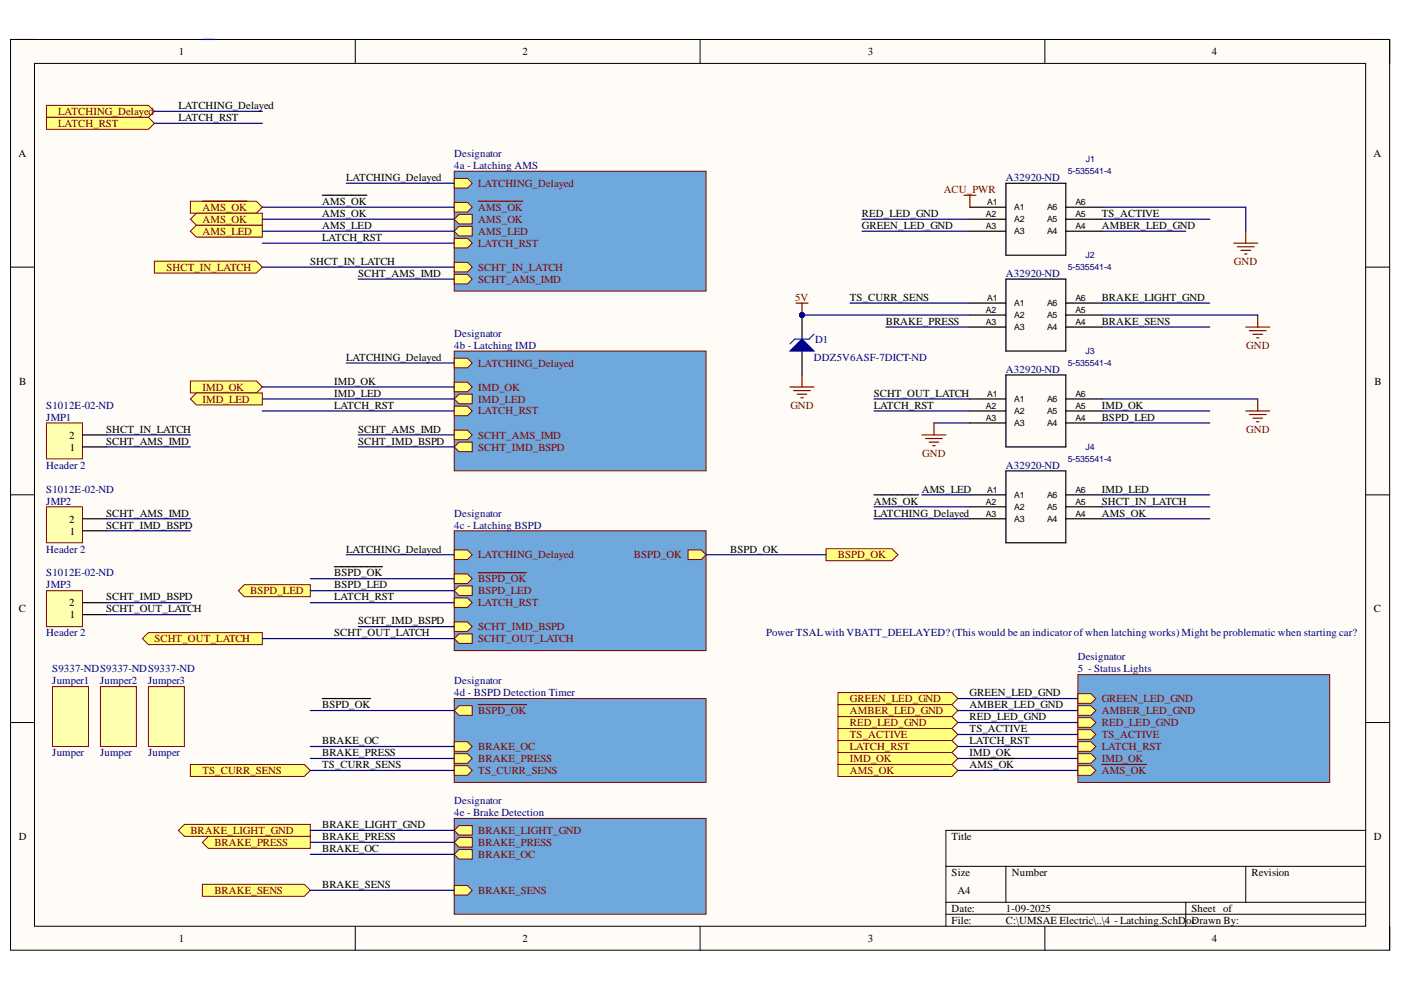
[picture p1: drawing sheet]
<svg xmlns="http://www.w3.org/2000/svg" width="297mm" height="210mm" viewBox="0 0 297 210" stroke-linecap="round" stroke-linejoin="round" font-family="sans-serif">
<defs><g id="words">
<g font-size="2.3">
<text x="37.9" y="11.7">1</text>
<text x="110.8" y="11.7">2</text>
<text x="184" y="11.7">3</text>
<text x="257" y="11.7">4</text>
<text x="37.8" y="23.1">LATCHING_Delayed</text>
<text x="37.8" y="25.6">LATCH_RST</text>
<text x="3.9" y="33.3">A</text>
<text x="291.2" y="33.3">A</text>
<text x="73.4" y="38.4">LATCHING_Delayed</text>
<text x="68.3" y="43.5">AMS_OK</text>
<text x="68.3" y="46">AMS_OK</text>
<text x="182.7" y="46">RED_LED_GND</text>
<text x="233.6" y="46">TS_ACTIVE</text>
<text x="68.3" y="48.6">AMS_LED</text>
<text x="68.3" y="51.1">LATCH_RST</text>
<text x="182.7" y="48.6">GREEN_LED_GND</text>
<text x="233.6" y="48.6">AMBER_LED_GND</text>
<text x="65.8" y="56.2">SHCT_IN_LATCH</text>
<text x="75.9" y="58.7">SCHT_AMS_IMD</text>
<text x="180.2" y="63.8">TS_CURR_SENS</text>
<text x="233.6" y="63.8">BRAKE_LIGHT_GND</text>
<text x="187.8" y="68.9">BRAKE_PRESS</text>
<text x="233.6" y="68.9">BRAKE_SENS</text>
<text x="73.4" y="76.5">LATCHING_Delayed</text>
<text x="4.1" y="81.5">B</text>
<text x="70.8" y="81.5">IMD_OK</text>
<text x="291.4" y="81.5">B</text>
<text x="70.8" y="86.6">LATCH_RST</text>
<text x="70.8" y="84.1">IMD_LED</text>
<text x="185.3" y="84.1">SCHT_OUT_LATCH</text>
<text x="185.3" y="86.6">LATCH_RST</text>
<text x="233.6" y="89.2">BSPD_LED</text>
<text x="233.6" y="86.6">IMD_OK</text>
<text x="14.6" y="93">2</text>
<text x="14.8" y="95.6">1</text>
<text x="22.5" y="91.8">SHCT_IN_LATCH</text>
<text x="22.5" y="94.3">SCHT_AMS_IMD</text>
<text x="75.9" y="94.3">SCHT_IMD_BSPD</text>
<text x="75.9" y="91.8">SCHT_AMS_IMD</text>
<text x="185.3" y="107">AMS_OK</text>
<text x="195.4" y="104.5">AMS_LED</text>
<text x="233.6" y="107">SHCT_IN_LATCH</text>
<text x="233.6" y="104.5">IMD_LED</text>
<text x="14.6" y="110.8">2</text>
<text x="14.8" y="113.3">1</text>
<text x="22.5" y="109.5">SCHT_AMS_IMD</text>
<text x="22.5" y="112.1">SCHT_IMD_BSPD</text>
<text x="185.3" y="109.5">LATCHING_Delayed</text>
<text x="233.6" y="109.5">AMS_OK</text>
<text x="73.4" y="117.1">LATCHING_Delayed</text>
<text x="154.8" y="117.1">BSPD_OK</text>
<text x="70.8" y="122.2">BSPD_OK</text>
<text x="70.8" y="124.8">BSPD_LED</text>
<text x="4" y="129.8">C</text>
<text x="14.6" y="128.6">2</text>
<text x="14.8" y="131.1">1</text>
<text x="22.5" y="127.3">SCHT_IMD_BSPD</text>
<text x="22.5" y="129.8">SCHT_OUT_LATCH</text>
<text x="70.8" y="127.3">LATCH_RST</text>
<text x="291.3" y="129.8">C</text>
<text x="70.8" y="134.9">SCHT_OUT_LATCH</text>
<text x="75.9" y="132.4">SCHT_IMD_BSPD</text>
<text x="205.6" y="147.6">GREEN_LED_GND</text>
<text x="68.3" y="150.2">BSPD_OK</text>
<text x="205.6" y="155.3">TS_ACTIVE</text>
<text x="205.6" y="152.7">RED_LED_GND</text>
<text x="205.6" y="150.2">AMBER_LED_GND</text>
<text x="68.3" y="157.8">BRAKE_OC</text>
<text x="68.3" y="160.4">BRAKE_PRESS</text>
<text x="205.6" y="157.8">LATCH_RST</text>
<text x="205.6" y="160.4">IMD_OK</text>
<text x="68.3" y="162.9">TS_CURR_SENS</text>
<text x="205.6" y="162.9">AMS_OK</text>
<text x="4" y="178.1">D</text>
<text x="68.3" y="175.6">BRAKE_LIGHT_GND</text>
<text x="68.3" y="178.1">BRAKE_PRESS</text>
<text x="201.8" y="178.1">Title</text>
<text x="291.3" y="178.1">D</text>
<text x="68.3" y="180.7">BRAKE_OC</text>
<text x="201.8" y="185.7">Size</text>
<text x="214.5" y="185.7">Number</text>
<text x="265.3" y="185.7">Revision</text>
<text x="68.3" y="188.3">BRAKE_SENS</text>
<text x="203" y="189.5">A4</text>
<text x="201.8" y="193.3">Date:</text>
<text x="201.8" y="195.9">File:</text>
<text x="213.3" y="193.3">1-09-2025</text>
<text x="213.3" y="195.9">C:\UMSAE Electric\..\4 - Latching.SchD</text>
<text x="251.5" y="195.9">oDrawn By:</text>
<text x="252.6" y="193.3">Sheet of</text>
<text x="252.7" y="195.9">c</text>
<text x="37.9" y="199.7">1</text>
<text x="110.8" y="199.7">2</text>
<text x="184" y="199.7">3</text>
<text x="257" y="199.7">4</text>
</g>
<g font-size="2.3" fill="#800000">
<text x="12.4" y="24.4">LATCHING_Delayed</text>
<text x="12.4" y="26.9">LATCH_RST</text>
<text x="101.4" y="39.7">LATCHING_Delayed</text>
<text x="200.1" y="40.9">ACU_PWR</text>
<text x="42.9" y="44.7">AMS_OK</text>
<text x="42.9" y="47.3">AMS_OK</text>
<text x="101.4" y="44.7">AMS_OK</text>
<text x="101.4" y="47.3">AMS_OK</text>
<text x="42.9" y="49.8">AMS_LED</text>
<text x="101.4" y="49.8">AMS_LED</text>
<text x="101.4" y="52.4">LATCH_RST</text>
<text x="35.3" y="57.4">SHCT_IN_LATCH</text>
<text x="101.4" y="57.4">SCHT_IN_LATCH</text>
<text x="101.4" y="60">SCHT_AMS_IMD</text>
<text x="261.6" y="56.2">GND</text>
<text x="168.6" y="63.8">5V</text>
<text x="101.4" y="77.7">LATCHING_Delayed</text>
<text x="264.2" y="73.9">GND</text>
<text x="42.9" y="82.8">IMD_OK</text>
<text x="101.4" y="82.8">IMD_OK</text>
<text x="42.9" y="85.3">IMD_LED</text>
<text x="101.4" y="85.3">IMD_LED</text>
<text x="101.4" y="87.9">LATCH_RST</text>
<text x="167.6" y="86.6">GND</text>
<text x="101.4" y="93">SCHT_AMS_IMD</text>
<text x="101.4" y="95.6">SCHT_IMD_BSPD</text>
<text x="264.2" y="91.8">GND</text>
<text x="195.5" y="96.8">GND</text>
<text x="101.4" y="118.4">LATCHING_Delayed</text>
<text x="134.4" y="118.4">BSPD_OK</text>
<text x="177.6" y="118.4">BSPD_OK</text>
<text x="101.4" y="123.5">BSPD_OK</text>
<text x="53.1" y="126">BSPD_LED</text>
<text x="101.4" y="126">BSPD_LED</text>
<text x="101.4" y="128.6">LATCH_RST</text>
<text x="32.8" y="136.2">SCHT_OUT_LATCH</text>
<text x="101.4" y="133.6">SCHT_IMD_BSPD</text>
<text x="101.4" y="136.2">SCHT_OUT_LATCH</text>
<text x="180.2" y="148.9">GREEN_LED_GND</text>
<text x="233.6" y="148.9">GREEN_LED_GND</text>
<text x="101.4" y="151.5">BSPD_OK</text>
<text x="180.2" y="154">RED_LED_GND</text>
<text x="180.2" y="151.5">AMBER_LED_GND</text>
<text x="233.6" y="154">RED_LED_GND</text>
<text x="233.6" y="151.5">AMBER_LED_GND</text>
<text x="101.4" y="161.6">BRAKE_PRESS</text>
<text x="101.4" y="159.1">BRAKE_OC</text>
<text x="180.2" y="159.1">LATCH_RST</text>
<text x="180.2" y="156.6">TS_ACTIVE</text>
<text x="180.2" y="161.6">IMD_OK</text>
<text x="233.6" y="156.6">TS_ACTIVE</text>
<text x="233.6" y="159.1">LATCH_RST</text>
<text x="233.6" y="161.6">IMD_OK</text>
<text x="42.9" y="164.2">TS_CURR_SENS</text>
<text x="101.4" y="164.2">TS_CURR_SENS</text>
<text x="180.2" y="164.2">AMS_OK</text>
<text x="233.6" y="164.2">AMS_OK</text>
<text x="40.4" y="176.9">BRAKE_LIGHT_GND</text>
<text x="45.4" y="179.4">BRAKE_PRESS</text>
<text x="101.4" y="176.9">BRAKE_LIGHT_GND</text>
<text x="101.4" y="179.4">BRAKE_PRESS</text>
<text x="101.4" y="181.9">BRAKE_OC</text>
<text x="45.4" y="189.5">BRAKE_SENS</text>
<text x="101.4" y="189.5">BRAKE_SENS</text>
</g>
<g font-size="2.3" fill="#000080">
<text x="96.3" y="33.3">Designator</text>
<text x="96.3" y="35.9">4a - Latching AMS</text>
<text x="213.3" y="38.4">A32920-ND</text>
<text x="213.3" y="58.7">A32920-ND</text>
<text x="96.3" y="71.4">Designator</text>
<text x="96.3" y="73.9">4b - Latching IMD</text>
<text x="172.6" y="76.5">DDZ5V6ASF-7DICT-ND</text>
<text x="172.8" y="72.7">D1</text>
<text x="213.3" y="79">A32920-ND</text>
<text x="9.8" y="86.6">S1012E-02-ND</text>
<text x="9.8" y="89.2">JMP1</text>
<text x="9.8" y="99.4">Header 2</text>
<text x="213.3" y="99.4">A32920-ND</text>
<text x="9.8" y="104.5">S1012E-02-ND</text>
<text x="9.8" y="107">JMP2</text>
<text x="96.3" y="109.5">Designator</text>
<text x="96.3" y="112.1">4c - Latching BSPD</text>
<text x="9.8" y="117.1">Header 2</text>
<text x="9.8" y="122.2">S1012E-02-ND</text>
<text x="9.8" y="124.8">JMP3</text>
<text x="9.8" y="134.9">Header 2</text>
<text x="162.4" y="134.9">Power TSALwith VBATT_DEELAYED? (This would be an indicator ofwhen latching works) Might be problematic when starting car?</text>
<text x="11.1" y="142.5">S9337-NDS9337-NDS9337-ND</text>
<text x="228.5" y="140">Designator</text>
<text x="228.5" y="142.5">5 - Status Lights</text>
<text x="11.1" y="145.1">Jumper1</text>
<text x="21.2" y="145.1">Jumper2</text>
<text x="31.4" y="145.1">Jumper3</text>
<text x="96.3" y="145.1">Designator</text>
<text x="96.3" y="147.6">4d - BSPD Detection Timer</text>
<text x="11.1" y="160.4">Jumper</text>
<text x="21.2" y="160.4">Jumper</text>
<text x="31.4" y="160.4">Jumper</text>
<text x="96.3" y="170.5">Designator</text>
<text x="96.3" y="173">4e - Brake Detection</text>
</g>
<g font-size="1.9" fill="#000080">
<text x="230.2" y="34.4">J1</text>
<text x="226.4" y="37">5-535541-4</text>
<text x="226.4" y="57.3">5-535541-4</text>
<text x="230.1" y="54.7">J2</text>
<text x="226.4" y="77.6">5-535541-4</text>
<text x="230.1" y="75.1">J3</text>
<text x="230.1" y="95.4">J4</text>
<text x="226.4" y="97.9">5-535541-4</text>
</g>
<g font-size="1.9">
<text x="209" y="46.1">A2</text>
<text x="209.3" y="43.6">A1</text>
<text x="215.1" y="47.1">A2</text>
<text x="215.1" y="44.6">A1</text>
<text x="222" y="44.6">A6</text>
<text x="222" y="47.1">A5</text>
<text x="228" y="43.6">A6</text>
<text x="228" y="46.1">A5</text>
<text x="209" y="48.6">A3</text>
<text x="215.1" y="49.7">A3</text>
<text x="222" y="49.7">A4</text>
<text x="228" y="48.6">A4</text>
<text x="209.3" y="63.9">A1</text>
<text x="215.1" y="64.9">A1</text>
<text x="222" y="64.9">A6</text>
<text x="228" y="63.9">A6</text>
<text x="209" y="68.9">A3</text>
<text x="209" y="66.4">A2</text>
<text x="215.1" y="70">A3</text>
<text x="215.1" y="67.4">A2</text>
<text x="222" y="67.4">A5</text>
<text x="222" y="70">A4</text>
<text x="228" y="66.4">A5</text>
<text x="228" y="68.9">A4</text>
<text x="209" y="89.3">A3</text>
<text x="209" y="86.8">A2</text>
<text x="209.3" y="84.2">A1</text>
<text x="215.1" y="87.8">A2</text>
<text x="215.1" y="85.3">A1</text>
<text x="222" y="85.3">A6</text>
<text x="222" y="87.8">A5</text>
<text x="228" y="84.2">A6</text>
<text x="228" y="86.8">A5</text>
<text x="228" y="89.3">A4</text>
<text x="215.1" y="90.3">A3</text>
<text x="222" y="90.3">A4</text>
<text x="209" y="107.1">A2</text>
<text x="209.3" y="104.5">A1</text>
<text x="215.1" y="105.6">A1</text>
<text x="222" y="105.6">A6</text>
<text x="228" y="104.5">A6</text>
<text x="228" y="107.1">A5</text>
<text x="209" y="109.6">A3</text>
<text x="215.1" y="110.6">A3</text>
<text x="215.1" y="108.1">A2</text>
<text x="222" y="108.1">A5</text>
<text x="222" y="110.6">A4</text>
<text x="228" y="109.6">A4</text>
</g>
</g></defs>
<path d="M2.2 8.4h292.4v193.1h-292.4z" fill-rule="evenodd" fill="#fffcf8"/>
<path d="M2.2 8.4h292.4v193.1h-292.4z" fill="none" stroke="#000" stroke-width=".21"/>
<path d="M7.3 13.4h282.2v183h-282.2z" fill-rule="evenodd" fill="#fffcf8"/>
<g fill="none" stroke="#000" stroke-width=".21">
<path d="M2.2 8.4h5.1M7.3 13.4h282.2v183h-282.2zM75.3 8.4v5M148.4 8.4v5M221.5 8.4v5M289.5 8.4h5.1v5M2.2 56.6h5.1M289.5 56.6h5.1M2.2 104.9h5.1M289.5 104.9h5.1M2.2 153.2h5.1M289.5 153.2h5.1"/>
<path d="M289.5 176.1h-88.9v20.3M75.3 196.4v5.1M148.4 196.4v5.1M200.6 183.7h88.9M200.6 191.3h88.9M200.6 193.8h88.9M213.3 183.7v7.6M221.5 196.4v5.1M251.4 191.3v5.1M264.1 183.7v7.6M294.6 196.4v5.1"/>
</g>
<path d="M41.6 47.7h14v2.6h-14l-1.2-1.3z" fill-rule="evenodd" fill="#ffff80"/>
<path d="M41.6 47.7h14v2.6h-14l-1.2-1.3z" fill="none" stroke="#800000" stroke-width=".21"/>
<path d="M9.9 22.3h21.6l1.2 1.3-1.2 1.3h-21.6z" fill-rule="evenodd" fill="#ffff80"/>
<path d="M9.9 22.3h21.6l1.2 1.3-1.2 1.3h-21.6z" fill="none" stroke="#800000" stroke-width=".21"/>
<path d="M32.7 55.4h21.7l1.2 1.2-1.2 1.3h-21.7z" fill-rule="evenodd" fill="#ffff80"/>
<path d="M32.7 55.4h21.7l1.2 1.2-1.2 1.3h-21.7z" fill="none" stroke="#800000" stroke-width=".21"/>
<path d="M30.2 135.4l1.3-1.3h24.1v2.6h-24.1z" fill-rule="evenodd" fill="#ffff80"/>
<path d="M30.2 135.4l1.3-1.3h24.1v2.6h-24.1z" fill="none" stroke="#800000" stroke-width=".21"/>
<path d="M96.3 74.4h53.4v25.4h-53.4z" fill-rule="evenodd" fill="#6fa8dc"/>
<path d="M96.3 74.4h53.4v25.4h-53.4z" fill="none" stroke="#800000" stroke-width=".21"/>
<path d="M96.3 75.9h2.8l1 1.1-1 1h-2.8z" fill-rule="evenodd" fill="#ffff80"/>
<path d="M96.3 75.9h2.8l1 1.1-1 1h-2.8z" fill="none" stroke="#800000" stroke-width=".21"/>
<path d="M96.3 84.6l1-1h2.8v2h-2.8z" fill-rule="evenodd" fill="#ffff80"/>
<path d="M96.3 84.6l1-1h2.8v2h-2.8z" fill="none" stroke="#800000" stroke-width=".21"/>
<path d="M96.3 86.1h2.8l1 1-1 1h-2.8z" fill-rule="evenodd" fill="#ffff80"/>
<path d="M96.3 86.1h2.8l1 1-1 1h-2.8z" fill="none" stroke="#800000" stroke-width=".21"/>
<path d="M96.3 91.2h2.8l1 1-1 1h-2.8z" fill-rule="evenodd" fill="#ffff80"/>
<path d="M96.3 91.2h2.8l1 1-1 1h-2.8z" fill="none" stroke="#800000" stroke-width=".21"/>
<path d="M96.3 94.8l1-1.1h2.8v2.1h-2.8z" fill-rule="evenodd" fill="#ffff80"/>
<path d="M96.3 94.8l1-1.1h2.8v2.1h-2.8z" fill="none" stroke="#800000" stroke-width=".21"/>
<path d="M96.3 81h2.8l1 1-1 1.1h-2.8z" fill-rule="evenodd" fill="#ffff80"/>
<path d="M96.3 81h2.8l1 1-1 1.1h-2.8z" fill="none" stroke="#800000" stroke-width=".21"/>
<path d="M96.3 112.5h53.4v25.4h-53.4z" fill-rule="evenodd" fill="#6fa8dc"/>
<path d="M96.3 112.5h53.4v25.4h-53.4z" fill="none" stroke="#800000" stroke-width=".21"/>
<path d="M96.3 116.6h2.8l1 1-1 1h-2.8z" fill-rule="evenodd" fill="#ffff80"/>
<path d="M96.3 116.6h2.8l1 1-1 1h-2.8z" fill="none" stroke="#800000" stroke-width=".21"/>
<path d="M96.3 125.2l1-1h2.8v2.1h-2.8z" fill-rule="evenodd" fill="#ffff80"/>
<path d="M96.3 125.2l1-1h2.8v2.1h-2.8z" fill="none" stroke="#800000" stroke-width=".21"/>
<path d="M96.3 126.8h2.8l1 1-1 1h-2.8z" fill-rule="evenodd" fill="#ffff80"/>
<path d="M96.3 126.8h2.8l1 1-1 1h-2.8z" fill="none" stroke="#800000" stroke-width=".21"/>
<path d="M96.3 131.8h2.8l1 1.1-1 1h-2.8z" fill-rule="evenodd" fill="#ffff80"/>
<path d="M96.3 131.8h2.8l1 1.1-1 1h-2.8z" fill="none" stroke="#800000" stroke-width=".21"/>
<path d="M96.3 135.4l1-1h2.8v2h-2.8z" fill-rule="evenodd" fill="#ffff80"/>
<path d="M96.3 135.4l1-1h2.8v2h-2.8z" fill="none" stroke="#800000" stroke-width=".21"/>
<path d="M96.3 121.7h2.8l1 1-1 1h-2.8z" fill-rule="evenodd" fill="#ffff80"/>
<path d="M96.3 121.7h2.8l1 1-1 1h-2.8z" fill="none" stroke="#800000" stroke-width=".21"/>
<path d="M101.4 121.4h10.2" fill="none" stroke="#800000" stroke-width=".25"/>
<path d="M145.9 116.6h2.8l1 1-1 1h-2.8z" fill-rule="evenodd" fill="#ffff80"/>
<path d="M145.9 116.6h2.8l1 1-1 1h-2.8z" fill="none" stroke="#800000" stroke-width=".21"/>
<path d="M40.4 80.8h14l1.2 1.2-1.2 1.3h-14z" fill-rule="evenodd" fill="#ffff80"/>
<path d="M40.4 80.8h14l1.2 1.2-1.2 1.3h-14z" fill="none" stroke="#800000" stroke-width=".21"/>
<path d="M40.4 42.7h14l1.2 1.2-1.2 1.3h-14z" fill-rule="evenodd" fill="#ffff80"/>
<path d="M40.4 42.7h14l1.2 1.2-1.2 1.3h-14z" fill="none" stroke="#800000" stroke-width=".21"/>
<path d="M42.9 42.7h9.5" fill="none" stroke="#800000" stroke-width=".25"/>
<path d="M68.3 41.4h9.5M70.9 120.2h10.2" fill="none" stroke="#000" stroke-width=".25"/>
<path d="M96.3 36.3h53.4v25.4h-53.4z" fill-rule="evenodd" fill="#6fa8dc"/>
<path d="M96.3 36.3h53.4v25.4h-53.4z" fill="none" stroke="#800000" stroke-width=".21"/>
<path d="M96.3 37.8h2.8l1 1.1-1 1h-2.8z" fill-rule="evenodd" fill="#ffff80"/>
<path d="M96.3 37.8h2.8l1 1.1-1 1h-2.8z" fill="none" stroke="#800000" stroke-width=".21"/>
<path d="M96.3 42.9h2.8l1 1-1 1.1h-2.8z" fill-rule="evenodd" fill="#ffff80"/>
<path d="M96.3 42.9h2.8l1 1-1 1.1h-2.8z" fill="none" stroke="#800000" stroke-width=".21"/>
<path d="M101.4 42.7h9.5" fill="none" stroke="#800000" stroke-width=".25"/>
<path d="M97.3 48h2.8v2h-2.8l-1-1z" fill-rule="evenodd" fill="#ffff80"/>
<path d="M97.3 48h2.8v2h-2.8l-1-1z" fill="none" stroke="#800000" stroke-width=".21"/>
<path d="M96.3 50.5h2.8l1 1.1-1 1h-2.8z" fill-rule="evenodd" fill="#ffff80"/>
<path d="M96.3 50.5h2.8l1 1.1-1 1h-2.8z" fill="none" stroke="#800000" stroke-width=".21"/>
<path d="M96.3 55.6h2.8l1 1-1 1.1h-2.8z" fill-rule="evenodd" fill="#ffff80"/>
<path d="M96.3 55.6h2.8l1 1-1 1.1h-2.8z" fill="none" stroke="#800000" stroke-width=".21"/>
<path d="M96.3 58.2h2.8l1 1-1 1h-2.8z" fill-rule="evenodd" fill="#ffff80"/>
<path d="M96.3 58.2h2.8l1 1-1 1h-2.8z" fill="none" stroke="#800000" stroke-width=".21"/>
<path d="M96.3 46.5l1-1h2.8v2h-2.8z" fill-rule="evenodd" fill="#ffff80"/>
<path d="M96.3 46.5l1-1h2.8v2h-2.8z" fill="none" stroke="#800000" stroke-width=".21"/>
<path d="M9.9 24.9h21.6l1.2 1.3-1.2 1.2h-21.6z" fill-rule="evenodd" fill="#ffff80"/>
<path d="M9.9 24.9h21.6l1.2 1.3-1.2 1.2h-21.6z" fill="none" stroke="#800000" stroke-width=".21"/>
<path d="M40.4 84.6l1.2-1.3h14v2.6h-14z" fill-rule="evenodd" fill="#ffff80"/>
<path d="M40.4 84.6l1.2-1.3h14v2.6h-14z" fill="none" stroke="#800000" stroke-width=".21"/>
<path d="M204.4 41.4h2.5M205.6 41.4v2.5" fill="none" stroke="#800000" stroke-width=".25"/>
<path d="M96.3 148.1h53.4v17.8h-53.4z" fill-rule="evenodd" fill="#6fa8dc"/>
<path d="M96.3 148.1h53.4v17.8h-53.4z" fill="none" stroke="#800000" stroke-width=".21"/>
<path d="M96.3 150.7l1-1.1h2.8v2.1h-2.8z" fill-rule="evenodd" fill="#ffff80"/>
<path d="M96.3 150.7l1-1.1h2.8v2.1h-2.8z" fill="none" stroke="#800000" stroke-width=".21"/>
<path d="M101.4 149.4h10.2" fill="none" stroke="#800000" stroke-width=".25"/>
<path d="M96.3 162.3h2.8l1 1.1-1 1h-2.8z" fill-rule="evenodd" fill="#ffff80"/>
<path d="M96.3 162.3h2.8l1 1.1-1 1h-2.8z" fill="none" stroke="#800000" stroke-width=".21"/>
<path d="M96.3 159.8h2.8l1 1-1 1h-2.8z" fill-rule="evenodd" fill="#ffff80"/>
<path d="M96.3 159.8h2.8l1 1-1 1h-2.8z" fill="none" stroke="#800000" stroke-width=".21"/>
<path d="M96.3 157.3h2.8l1 1-1 1h-2.8z" fill-rule="evenodd" fill="#ffff80"/>
<path d="M96.3 157.3h2.8l1 1-1 1h-2.8z" fill="none" stroke="#800000" stroke-width=".21"/>
<g fill="none" stroke="#000" stroke-width=".25">
<path d="M213.3 59.2h12.7v15.2h-12.7zM205.6 64.3h7.7M205.6 66.8h7.7M205.6 69.3h7.7M226 64.3h7.6M226 66.8h7.6M226 69.3h7.6M213.3 99.8h12.7v15.3h-12.7zM185.3 104.9h9.5M205.6 104.9h7.7M205.6 107.5h7.7M205.6 110h7.7"/>
<path d="M226 104.9h7.6M226 107.5h7.6M226 110h7.6M68.3 148.1h10.3"/>
</g>
<path d="M40.4 46.5l1.2-1.3h14v2.5h-14z" fill-rule="evenodd" fill="#ffff80"/>
<path d="M40.4 46.5l1.2-1.3h14v2.5h-14z" fill="none" stroke="#800000" stroke-width=".21"/>
<path d="M50.5 125.2l1.3-1.2h14v2.5h-14z" fill-rule="evenodd" fill="#ffff80"/>
<path d="M50.5 125.2l1.3-1.2h14v2.5h-14z" fill="none" stroke="#800000" stroke-width=".21"/>
<path d="M40.4 162.1h24.1l1.3 1.3-1.3 1.2h-24.1z" fill-rule="evenodd" fill="#ffff80"/>
<path d="M40.4 162.1h24.1l1.3 1.3-1.3 1.2h-24.1z" fill="none" stroke="#800000" stroke-width=".21"/>
<path d="M9.9 89.7h7.6v7.6h-7.6z" fill-rule="evenodd" fill="#ffffb0"/>
<path d="M9.9 89.7h7.6v7.6h-7.6z" fill="none" stroke="#800000" stroke-width=".21"/>
<path d="M17.5 94.8h5.1M17.5 92.2h5.1" fill="none" stroke="#000" stroke-width=".25"/>
<path d="M9.9 107.5h7.6v7.6h-7.6z" fill-rule="evenodd" fill="#ffffb0"/>
<path d="M9.9 107.5h7.6v7.6h-7.6z" fill="none" stroke="#800000" stroke-width=".21"/>
<path d="M17.5 112.5h5.1M17.5 110h5.1" fill="none" stroke="#000" stroke-width=".25"/>
<path d="M9.9 125.2h7.6v7.7h-7.6z" fill-rule="evenodd" fill="#ffffb0"/>
<path d="M9.9 125.2h7.6v7.7h-7.6z" fill="none" stroke="#800000" stroke-width=".21"/>
<g fill="none" stroke="#000" stroke-width=".25">
<path d="M213.3 38.9h12.7v15.2h-12.7zM205.6 43.9h7.7M205.6 46.5h7.7M205.6 49h7.7M226 43.9h7.6M226 46.5h7.6M226 49h7.6M213.3 79.5h12.7v15.3h-12.7zM205.6 84.6h7.7M205.6 87.1h7.7M205.6 89.7h7.7M226 84.6h7.6"/>
<path d="M226 87.1h7.6M226 89.7h7.6M17.5 130.3h5.1M17.5 127.8h5.1"/>
</g>
<path d="M261.6 51.6h5.1M262.3 52.3h3.6M263.1 53.1h2M263.9 53.8h.5M264.1 49v2.6M195.5 92.2h5.1M196.2 93h3.6M197 93.7h2M197.8 94.5h.5M198 89.7v2.5" fill="none" stroke="#800000" stroke-width=".25"/>
<path d="M11.1 145.6h7.7v12.7h-7.7z" fill-rule="evenodd" fill="#ffffb0"/>
<path d="M11.1 145.6h7.7v12.7h-7.7z" fill="none" stroke="#800000" stroke-width=".21"/>
<path d="M21.3 145.6h7.6v12.7h-7.6z" fill-rule="evenodd" fill="#ffffb0"/>
<path d="M21.3 145.6h7.6v12.7h-7.6z" fill="none" stroke="#800000" stroke-width=".21"/>
<path d="M31.5 145.6h7.6v12.7h-7.6z" fill-rule="evenodd" fill="#ffffb0"/>
<path d="M31.5 145.6h7.6v12.7h-7.6z" fill="none" stroke="#800000" stroke-width=".21"/>
<path d="M96.3 173.5h53.4v20.3h-53.4z" fill-rule="evenodd" fill="#6fa8dc"/>
<path d="M96.3 173.5h53.4v20.3h-53.4z" fill="none" stroke="#800000" stroke-width=".21"/>
<path d="M96.3 176.1l1-1.1h2.8v2.1h-2.8z" fill-rule="evenodd" fill="#ffff80"/>
<path d="M96.3 176.1l1-1.1h2.8v2.1h-2.8z" fill="none" stroke="#800000" stroke-width=".21"/>
<path d="M96.3 178.6l1-1h2.8v2h-2.8z" fill-rule="evenodd" fill="#ffff80"/>
<path d="M96.3 178.6l1-1h2.8v2h-2.8z" fill="none" stroke="#800000" stroke-width=".21"/>
<path d="M96.3 187.8h2.8l1 1-1 1h-2.8z" fill-rule="evenodd" fill="#ffff80"/>
<path d="M96.3 187.8h2.8l1 1-1 1h-2.8z" fill="none" stroke="#800000" stroke-width=".21"/>
<path d="M96.3 181.1l1-1h2.8v2.1h-2.8z" fill-rule="evenodd" fill="#ffff80"/>
<path d="M96.3 181.1l1-1h2.8v2.1h-2.8z" fill="none" stroke="#800000" stroke-width=".21"/>
<path d="M37.8 176.1l1.3-1.3h26.7v2.5h-26.7z" fill-rule="evenodd" fill="#ffff80"/>
<path d="M37.8 176.1l1.3-1.3h26.7v2.5h-26.7z" fill="none" stroke="#800000" stroke-width=".21"/>
<path d="M42.9 178.6l1.3-1.3h21.6v2.6h-21.6z" fill-rule="evenodd" fill="#ffff80"/>
<path d="M42.9 178.6l1.3-1.3h21.6v2.6h-21.6z" fill="none" stroke="#800000" stroke-width=".21"/>
<path d="M42.9 187.5h21.6l1.3 1.3-1.3 1.2h-21.6z" fill-rule="evenodd" fill="#ffff80"/>
<path d="M42.9 187.5h21.6l1.3 1.3-1.3 1.2h-21.6z" fill="none" stroke="#800000" stroke-width=".21"/>
<circle cx="170" cy="66.8" r=".51" fill="#000080"/>
<circle cx="170" cy="66.8" r=".51" fill="none" stroke="#000080" stroke-width=".21"/>
<path d="M170 66.8v5.1M170 74.4v5.1" fill="none" stroke="#000" stroke-width=".25"/>
<circle cx="170" cy="66.8" r=".51" fill="#000080"/>
<circle cx="170" cy="66.8" r=".51" fill="none" stroke="#000080" stroke-width=".21"/>
<path d="M167.5 74.4l2.5-2.5 2.6 2.5z" fill="#00f"/>
<path d="M167.5 74.4l2.5-2.5 2.6 2.5zM172.6 70.9l-1 1h-3.1l-1 1" fill="none" stroke="#00f" stroke-width=".25"/>
<path d="M168.8 64.3h2.5M170 64.3v2.5" fill="none" stroke="#800000" stroke-width=".25"/>
<circle cx="170" cy="66.8" r=".51" fill="#000080"/>
<circle cx="170" cy="66.8" r=".51" fill="none" stroke="#000080" stroke-width=".21"/>
<path d="M170 79.5v2.5M167.5 82h5.1M168.3 82.8h3.5M169 83.6h2.1M169.8 84.3h.5" fill="none" stroke="#800000" stroke-width=".25"/>
<path d="M175.1 116.3h14l1.3 1.3-1.3 1.3h-14z" fill-rule="evenodd" fill="#ffff80"/>
<path d="M175.1 116.3h14l1.3 1.3-1.3 1.3h-14z" fill="none" stroke="#800000" stroke-width=".21"/>
<path d="M264.1 87.1h5.1M264.9 87.9h3.5M265.6 88.7h2.1M266.4 89.4h.5M266.7 84.6v2.5" fill="none" stroke="#800000" stroke-width=".25"/>
<g fill="none" stroke="#000080" stroke-width=".25">
<path d="M32.7 23.6h22.9M32.7 26.2h22.9M73.4 38.9h22.9M55.6 56.6h40.7M55.6 49h40.7M55.6 51.6h40.7M55.6 43.9h40.7M55.6 46.5h40.7M76 59.2h20.3M182.8 49h22.8M182.8 46.5h22.8M233.6 46.5h22.9"/>
<path d="M73.4 77h22.9M170 66.8h35.6M180.2 64.3h25.4M187.8 69.3h17.8M233.6 64.3h22.9M233.6 69.3h22.9M22.6 92.2h17.8M55.6 84.6h40.7M55.6 87.1h40.7M55.6 82h40.7M76 94.8h20.3M76 92.2h20.3"/>
<path d="M185.3 84.6h20.3M185.3 87.1h20.3M198 89.7h7.6M233.6 84.6h33.1M233.6 87.1h22.9M233.6 89.7h22.9M22.6 110h17.8M73.4 117.6h22.9M185.3 110h20.3M185.3 107.5h20.3M195.5 104.9h10.1M233.6 110h22.9"/>
<path d="M233.6 104.9h22.9M233.6 107.5h22.9M22.6 127.8h17.8M55.6 135.4h40.7M65.8 125.2h30.5M65.8 127.8h30.5M65.8 122.7h30.5M76 132.9h20.3M65.8 150.7h30.5M65.8 158.3h30.5M65.8 163.4h30.5M65.8 176.1h30.5"/>
<path d="M65.8 178.6h30.5M65.8 160.8h30.5M65.8 181.1h30.5M65.8 188.8h30.5"/>
</g>
<circle cx="170" cy="66.8" r=".51" fill="#000080"/>
<circle cx="170" cy="66.8" r=".51" fill="none" stroke="#000080" stroke-width=".21"/>
<path d="M42.9 8.4h2.5M22.6 94.8h17.8M22.6 112.5h17.8M149.7 117.6h25.4M22.6 130.3h17.8" fill="none" stroke="#000080" stroke-width=".25"/>
<path d="M228.5 143h53.4v22.9h-53.4z" fill-rule="evenodd" fill="#6fa8dc"/>
<path d="M228.5 143h53.4v22.9h-53.4z" fill="none" stroke="#800000" stroke-width=".21"/>
<path d="M228.5 152.2h2.8l1 1-1 1h-2.8z" fill-rule="evenodd" fill="#ffff80"/>
<path d="M228.5 152.2h2.8l1 1-1 1h-2.8z" fill="none" stroke="#800000" stroke-width=".21"/>
<path d="M228.5 154.7h2.8l1 1-1 1h-2.8z" fill-rule="evenodd" fill="#ffff80"/>
<path d="M228.5 154.7h2.8l1 1-1 1h-2.8z" fill="none" stroke="#800000" stroke-width=".21"/>
<path d="M228.5 157.3h2.8l1 1-1 1h-2.8z" fill-rule="evenodd" fill="#ffff80"/>
<path d="M228.5 157.3h2.8l1 1-1 1h-2.8z" fill="none" stroke="#800000" stroke-width=".21"/>
<path d="M228.5 149.6h2.8l1 1.1-1 1h-2.8z" fill-rule="evenodd" fill="#ffff80"/>
<path d="M228.5 149.6h2.8l1 1.1-1 1h-2.8z" fill="none" stroke="#800000" stroke-width=".21"/>
<path d="M228.5 147.1h2.8l1 1-1 1h-2.8z" fill-rule="evenodd" fill="#ffff80"/>
<path d="M228.5 147.1h2.8l1 1-1 1h-2.8z" fill="none" stroke="#800000" stroke-width=".21"/>
<path d="M228.5 159.8h2.8l1 1-1 1h-2.8z" fill-rule="evenodd" fill="#ffff80"/>
<path d="M228.5 159.8h2.8l1 1-1 1h-2.8z" fill="none" stroke="#800000" stroke-width=".21"/>
<path d="M228.5 162.3h2.8l1 1.1-1 1h-2.8z" fill-rule="evenodd" fill="#ffff80"/>
<path d="M228.5 162.3h2.8l1 1.1-1 1h-2.8z" fill="none" stroke="#800000" stroke-width=".21"/>
<path d="M233.6 162.1h9.5" fill="none" stroke="#800000" stroke-width=".25"/>
<path d="M177.7 151.9h24.1l1.3 1.3-1.3 1.3h-24.1z" fill-rule="evenodd" fill="#ffff80"/>
<path d="M177.7 151.9h24.1l1.3 1.3-1.3 1.3h-24.1z" fill="none" stroke="#800000" stroke-width=".21"/>
<path d="M177.7 157h24.1l1.3 1.3-1.3 1.2h-24.1z" fill-rule="evenodd" fill="#ffff80"/>
<path d="M177.7 157h24.1l1.3 1.3-1.3 1.2h-24.1z" fill="none" stroke="#800000" stroke-width=".21"/>
<path d="M177.7 154.5h24.1l1.3 1.2-1.3 1.3h-24.1z" fill-rule="evenodd" fill="#ffff80"/>
<path d="M177.7 154.5h24.1l1.3 1.2-1.3 1.3h-24.1z" fill="none" stroke="#800000" stroke-width=".21"/>
<path d="M177.7 146.8h24.1l1.3 1.3-1.3 1.3h-24.1z" fill-rule="evenodd" fill="#ffff80"/>
<path d="M177.7 146.8h24.1l1.3 1.3-1.3 1.3h-24.1z" fill="none" stroke="#800000" stroke-width=".21"/>
<path d="M203.1 158.3h25.4M203.1 153.2h25.4M203.1 155.7h25.4M203.1 148.1h25.4" fill="none" stroke="#000080" stroke-width=".25"/>
<path d="M177.7 149.4h24.1l1.3 1.3-1.3 1.2h-24.1z" fill-rule="evenodd" fill="#ffff80"/>
<path d="M177.7 149.4h24.1l1.3 1.3-1.3 1.2h-24.1z" fill="none" stroke="#800000" stroke-width=".21"/>
<path d="M203.1 150.7h25.4" fill="none" stroke="#000080" stroke-width=".25"/>
<path d="M177.7 162.1h24.1l1.3 1.3-1.3 1.2h-24.1z" fill-rule="evenodd" fill="#ffff80"/>
<path d="M177.7 162.1h24.1l1.3 1.3-1.3 1.2h-24.1z" fill="none" stroke="#800000" stroke-width=".21"/>
<path d="M180.2 162.1h9.5" fill="none" stroke="#800000" stroke-width=".25"/>
<path d="M177.7 159.5h24.1l1.3 1.3-1.3 1.3h-24.1z" fill-rule="evenodd" fill="#ffff80"/>
<path d="M177.7 159.5h24.1l1.3 1.3-1.3 1.3h-24.1z" fill="none" stroke="#800000" stroke-width=".21"/>
<path d="M233.6 43.9h30.5v5.1M233.6 49h17.8M233.6 66.8h33.1M203.1 160.8h25.4M203.1 163.4h25.4" fill="none" stroke="#000080" stroke-width=".25"/>
<path d="M205.6 160.8h9.5" fill="none" stroke="#000" stroke-width=".25"/>
<path d="M264.1 69.3h5.1M264.9 70.1h3.5M265.6 70.9h2.1M266.4 71.6h.5M266.7 66.8v2.5" fill="none" stroke="#800000" stroke-width=".25"/>
<use href="#words"/>
</svg>
